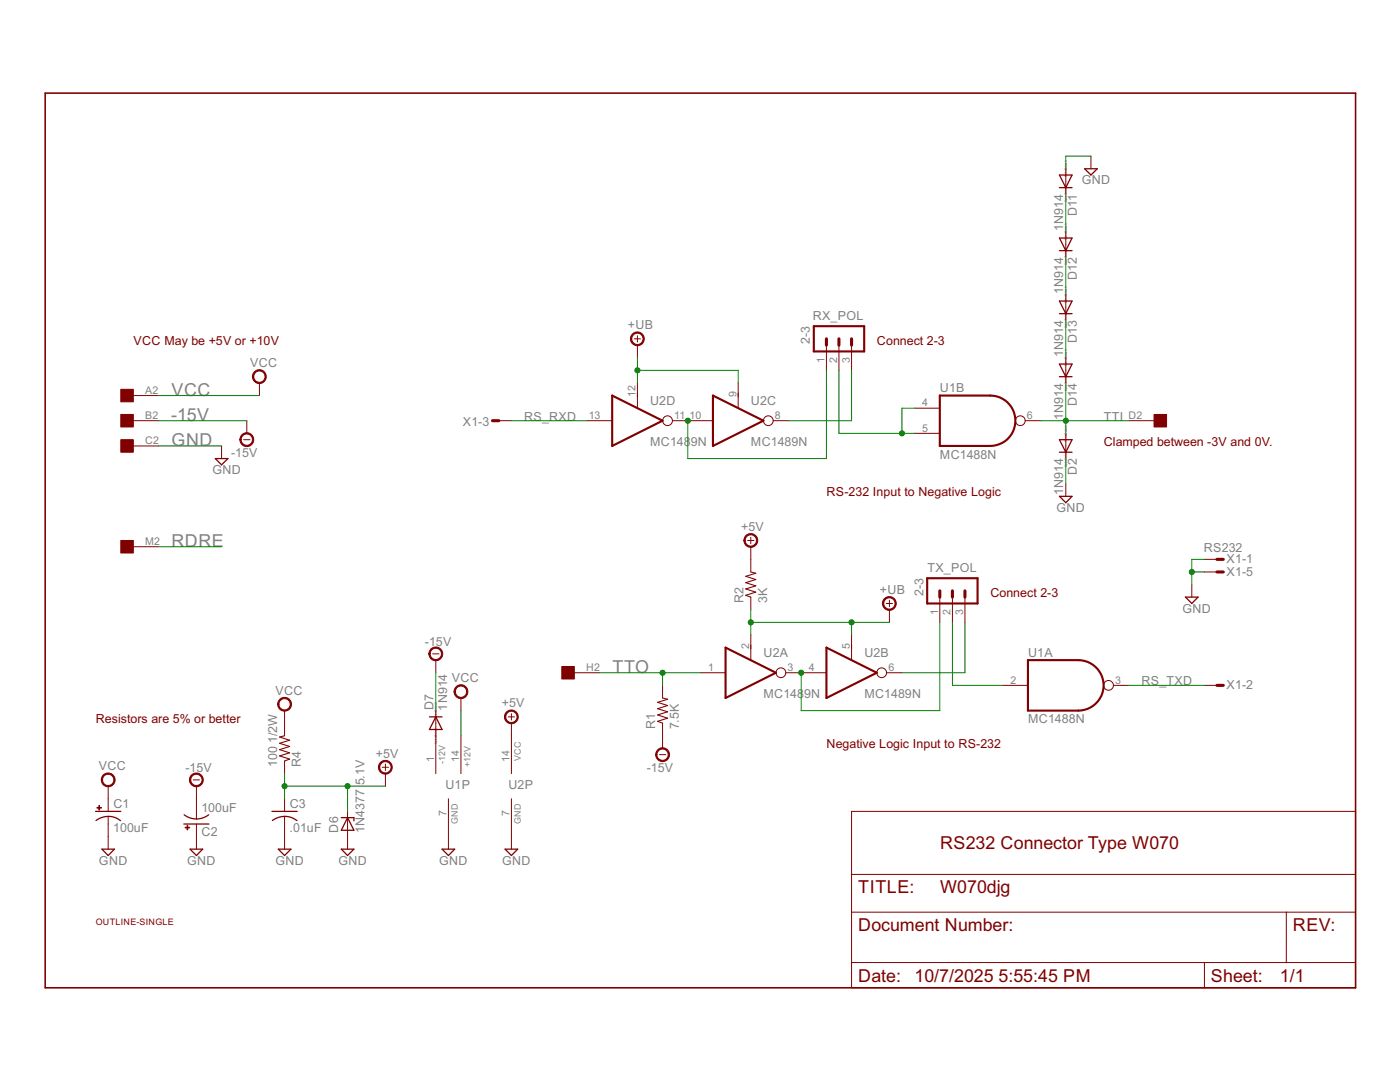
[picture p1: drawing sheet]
<svg xmlns="http://www.w3.org/2000/svg" width="279mm" height="216mm" viewBox="0 0 279 216" stroke-linecap="round" stroke-linejoin="round" font-family="sans-serif">
<defs><g id="words">
<g font-size="4" fill="#808080">
<text x="34.2" y="84">-15V</text>
<text x="34.2" y="78.9">VCC</text>
<text x="34.2" y="89">GND</text>
<text x="34.2" y="109.1">RDRE</text>
<text x="122.2" y="134.2">TTO</text>
</g>
<g font-size="4" fill="#800000">
<text x="187.6" y="169.4">RS232 Connector Type W070</text>
<text x="171.3" y="178.2">TITLE:</text>
<text x="187.6" y="178.2">W070djg</text>
<text x="171.3" y="185.8">Document Number:</text>
<text x="258" y="185.8">REV:</text>
<text x="171.3" y="195.8">Date: 10/7/2025</text>
<text x="199.3" y="195.8">5:55:45 PM</text>
<text x="241.7" y="195.8">Sheet:</text>
<text x="255.4" y="195.8">1/1</text>
</g>
<g font-size="2.8" fill="#808080">
<text x="215.9" y="36.8">GND</text>
<text x="212.2" y="46.1" transform="rotate(-90 212.2 46.1)">1N914</text>
<text x="214.9" y="43.1" transform="rotate(-90 214.9 43.1)">D11</text>
<text x="212.2" y="58.6" transform="rotate(-90 212.2 58.6)">1N914</text>
<text x="214.9" y="55.8" transform="rotate(-90 214.9 55.8)">D12</text>
<text x="125.3" y="65.7">+UB</text>
<text x="162.2" y="63.8">RX_POL</text>
<text x="161.6" y="68.7" transform="rotate(-90 161.6 68.7)">2-3</text>
<text x="212.2" y="71.2" transform="rotate(-90 212.2 71.2)">1N914</text>
<text x="214.9" y="68.4" transform="rotate(-90 214.9 68.4)">D13</text>
<text x="49.9" y="73.3">VCC</text>
<text x="104.6" y="84">RS_RXD</text>
<text x="129.8" y="80.8">U2D</text>
<text x="149.9" y="80.8">U2C</text>
<text x="187.6" y="78.3">U1B</text>
<text x="212.2" y="83.8" transform="rotate(-90 212.2 83.8)">1N914</text>
<text x="214.9" y="81" transform="rotate(-90 214.9 81)">D14</text>
<text x="220.3" y="84">TTI</text>
<text x="92.4" y="85">X1-3</text>
<text x="129.8" y="89">MC148</text>
<text x="137.8" y="89">9N</text>
<text x="149.9" y="89">MC1489N</text>
<text x="42.4" y="94.6">GND</text>
<text x="46.1" y="91.1">-15V</text>
<text x="187.6" y="91.5">MC1488N</text>
<text x="214.9" y="94.7" transform="rotate(-90 214.9 94.7)">D2</text>
<text x="212.2" y="98.9" transform="rotate(-90 212.2 98.9)">1N914</text>
<text x="147.9" y="106">+5V</text>
<text x="210.9" y="102.2">GND</text>
<text x="240.3" y="110.2">RS232</text>
<text x="244.8" y="112.4">X1-1</text>
<text x="175.6" y="118.5">+UB</text>
<text x="184.3" y="119" transform="rotate(-90 184.3 119)">2-3</text>
<text x="185.1" y="114.1">TX_POL</text>
<text x="244.8" y="114.9">X1-5</text>
<text x="148.4" y="120.4" transform="rotate(-90 148.4 120.4)">R2</text>
<text x="153.1" y="120.4" transform="rotate(-90 153.1 120.4)">3K</text>
<text x="236" y="122.3">GND</text>
<text x="84.8" y="128.8">-15V</text>
<text x="152.4" y="131.1">U2A</text>
<text x="172.5" y="131.1">U2B</text>
<text x="205.2" y="131.1">U1A</text>
<text x="90.2" y="136.1">VCC</text>
<text x="227.8" y="136.8">RS_TXD</text>
<text x="244.8" y="137.5">X1-2</text>
<text x="55" y="138.6">VCC</text>
<text x="86.5" y="141.7" transform="rotate(-90 86.5 141.7)">D7</text>
<text x="89.3" y="141.8" transform="rotate(-90 89.3 141.8)">1N914</text>
<text x="100.2" y="141.2">+5V</text>
<text x="152.4" y="139.3">MC148</text>
<text x="160.5" y="139.3">9N</text>
<text x="172.5" y="139.3">MC1489N</text>
<text x="55.3" y="148.3" transform="rotate(-90 55.3 148.3)">1/2W</text>
<text x="130.7" y="145.5" transform="rotate(-90 130.7 145.5)">R1</text>
<text x="135.5" y="145.6" transform="rotate(-90 135.5 145.6)">7.5K</text>
<text x="205.2" y="144.3">MC1488N</text>
<text x="19.7" y="153.7">VCC</text>
<text x="37" y="154">-15V</text>
<text x="55.3" y="153.1" transform="rotate(-90 55.3 153.1)">100</text>
<text x="60" y="153.1" transform="rotate(-90 60 153.1)">R4</text>
<text x="75" y="151.2">+5V</text>
<text x="129.1" y="154">-15V</text>
<text x="22.6" y="161.3">C1</text>
<text x="57.8" y="161.3">C3</text>
<text x="72.8" y="156.7" transform="rotate(-90 72.8 156.7)">5.1V</text>
<text x="88.9" y="157.5">U1P</text>
<text x="101.5" y="157.5">U2P</text>
<text x="22.6" y="166.1">100uF</text>
<text x="40.2" y="162">100uF</text>
<text x="40.2" y="166.8">C2</text>
<text x="57.8" y="166.1">.01uF</text>
<text x="67.5" y="166.1" transform="rotate(-90 67.5 166.1)">D6</text>
<text x="72.8" y="166.2" transform="rotate(-90 72.8 166.2)">1N4377</text>
<text x="19.7" y="172.6">GND</text>
<text x="37.3" y="172.6">GND</text>
<text x="55" y="172.6">GND</text>
<text x="67.5" y="172.6">GND</text>
<text x="87.6" y="172.6">GND</text>
<text x="100.2" y="172.6">GND</text>
</g>
<g font-size="2.8" fill="#800000">
<text x="26.7" y="68.9">VCC May be +5V or +10V</text>
<text x="175" y="68.9">Connect 2-3</text>
<text x="220.3" y="89">Clamped between -3V and 0V.</text>
<text x="165" y="99">RS-232 Input to Negative Logic</text>
<text x="197.7" y="119.2">Connect 2-3</text>
<text x="19.1" y="144.3">Resistors are 5% or better</text>
<text x="165" y="149.3">Negative Logic Input to RS-232</text>
</g>
<g font-size="2.4" fill="#808080">
<text x="164.6" y="72.4" transform="rotate(-90 164.6 72.4)">1</text>
<text x="167.1" y="72.4" transform="rotate(-90 167.1 72.4)">2</text>
<text x="169.6" y="72.4" transform="rotate(-90 169.6 72.4)">3</text>
<text x="29" y="83.6">B2</text>
<text x="29" y="78.6">A2</text>
<text x="117.5" y="83.6">13</text>
<text x="126.9" y="79.1" transform="rotate(-90 126.9 79.1)">12</text>
<text x="134.5" y="83.6">11</text>
<text x="137.6" y="83.6">10</text>
<text x="147" y="79.1" transform="rotate(-90 147 79.1)">9</text>
<text x="154.7" y="83.6">8</text>
<text x="184.1" y="81.1">4</text>
<text x="205" y="83.6">6</text>
<text x="225.2" y="83.6">D2</text>
<text x="29" y="88.6">C2</text>
<text x="184.1" y="86.1">5</text>
<text x="29" y="108.7">M2</text>
<text x="187.2" y="122.7" transform="rotate(-90 187.2 122.7)">1</text>
<text x="189.7" y="122.7" transform="rotate(-90 189.7 122.7)">2</text>
<text x="192.2" y="122.7" transform="rotate(-90 192.2 122.7)">3</text>
<text x="149.5" y="129.4" transform="rotate(-90 149.5 129.4)">2</text>
<text x="169.6" y="129.4" transform="rotate(-90 169.6 129.4)">5</text>
<text x="117" y="133.9">H2</text>
<text x="141.3" y="133.9">1</text>
<text x="157.2" y="133.9">3</text>
<text x="161.4" y="133.9">4</text>
<text x="177.3" y="133.9">6</text>
<text x="201.7" y="136.4">2</text>
<text x="222.6" y="136.4">3</text>
<text x="86.6" y="152" transform="rotate(-90 86.6 152)">1</text>
<text x="91.6" y="152" transform="rotate(-90 91.6 152)">14</text>
<text x="101.7" y="152" transform="rotate(-90 101.7 152)">14</text>
<text x="89.1" y="162.9" transform="rotate(-90 89.1 162.9)">7</text>
<text x="101.7" y="162.9" transform="rotate(-90 101.7 162.9)">7</text>
</g>
<g font-size="2" fill="#808080">
<text x="88.9" y="152.5" transform="rotate(-90 88.9 152.5)">-12V</text>
<text x="93.9" y="153.1" transform="rotate(-90 93.9 153.1)">+12V</text>
<text x="103.9" y="151.8" transform="rotate(-90 103.9 151.8)">VCC</text>
<text x="91.4" y="164.4" transform="rotate(-90 91.4 164.4)">GND</text>
<text x="103.9" y="164.4" transform="rotate(-90 103.9 164.4)">GND</text>
</g>
<text font-size="2" fill="#800000" x="19.1" y="184.5">OUTLINE-SINGLE</text>
<g font-size=".7" fill="#800080">
<text x="212.9" y="35.3" transform="rotate(-90 212.9 35.3)">SpiceOrder 1</text>
<text x="212.9" y="40.3" transform="rotate(-90 212.9 40.3)">SpiceOrder 2</text>
<text x="212.9" y="47.9" transform="rotate(-90 212.9 47.9)">SpiceOrder 1</text>
<text x="212.9" y="52.9" transform="rotate(-90 212.9 52.9)">SpiceOrder 2</text>
<text x="212.9" y="65.5" transform="rotate(-90 212.9 65.5)">SpiceOrder 2</text>
<text x="212.9" y="60.5" transform="rotate(-90 212.9 60.5)">SpiceOrder 1</text>
<text x="212.9" y="73" transform="rotate(-90 212.9 73)">SpiceOrder 1</text>
<text x="212.9" y="78.1" transform="rotate(-90 212.9 78.1)">SpiceOrder 2</text>
<text x="212.9" y="88.1" transform="rotate(-90 212.9 88.1)">SpiceOrder 1</text>
<text x="212.9" y="93.1" transform="rotate(-90 212.9 93.1)">SpiceOrder 2</text>
<text x="87.2" y="143.4" transform="rotate(-90 87.2 143.4)">SpiceOrder 2</text>
<text x="87.2" y="148.4" transform="rotate(-90 87.2 148.4)">SpiceOrder</text>
<text x="87.2" y="145.5" transform="rotate(-90 87.2 145.5)">1</text>
</g>
</g></defs>
<g fill="#800000" stroke="#800000" stroke-width=".2">
<path d="M24.1 107.8h2.5v2.5h-2.5z"/>
<path d="M112.1 133h2.5v2.5h-2.5z"/>
<path d="M230.3 82.7h2.5v2.5h-2.5z"/>
<path d="M24.1 87.7h2.5v2.5h-2.5z"/>
<path d="M24.1 82.7h2.5v2.5h-2.5z"/>
<path d="M24.1 77.7h2.5v2.5h-2.5z"/>
<path d="M19.3 161.1h.9v.1h-.9z"/>
<path d="M19.7 160.7h.2v.9h-.2z"/>
<path d="M37 165.1h.8v.1h-.8z"/>
<path d="M37.3 164.7h.2v.9h-.2z"/>
</g>
<g fill="none" stroke="#800000" stroke-width=".2">
<path d="M212.7 33.7v5M217.7 31.2v2.5M212.7 46.2v5.1M212.7 58.8v5M26.6 78.9h5M51.8 76.4v2.5M126.6 67.6h1.2M127.2 67v1.2M127.2 68.9v2.5M127.2 76.4v5M147.3 76.4v5M164.9 68.9v5"/>
<path d="M167.4 68.9v5M169.9 68.9v5M212.7 71.4v5M26.6 83.9h5M26.6 89h5M44.2 89v2.5M48.6 87.7h1.3M49.3 83.9v2.6M99.5 83.9h2.6M117.1 83.9h5.1M134.2 83.9h8.1M154.3 83.9h3.1"/>
<path d="M182.5 81.4h5.1M182.5 86.5h5.1M204.6 83.9h3.1M212.7 86.5v5M212.7 96.5v2.5M225.3 83.9h5M26.6 109.1h5M149.2 107.8h1.3M149.8 107.2v1.3M149.8 109.1v5M149.8 119.1v2.6M177.5 119.8v1.3"/>
<path d="M187.6 119.1v5.1M190.1 119.1v5.1M192.6 119.1v5.1M237.8 116.6v2.5M240.4 111.6h2.5M240.4 114.1h2.5M86.3 130.5h1.3M87 131.7v2.5M92 139.3v2.5M114.6 134.2h5.1M132.2 136.8v2.5M139.8 134.2h5"/>
<path d="M149.8 126.7v5M156.8 134.2h8.1M169.9 126.7v5M176.9 120.4h1.2M176.9 134.2h3.1M177.5 121.7v2.5M200.1 136.8h5M222.2 136.8h3.1M240.4 136.8h2.5M21.6 156.9v5M38.6 155.6h1.2M39.2 156.9v6.5"/>
<path d="M56.8 141.8v5M56.8 151.8v2.6M56.8 159.4v2.5M76.3 153.1h1.2M76.9 152.5v1.2M76.9 154.4v2.5M87 141.8v12.6M89.5 159.4v10M92 146.8v7.6M101.4 143h1.3M102.1 142.4v1.3M102.1 144.3v10.1"/>
<path d="M102.1 159.4v10M131.6 150.6h1.3M132.2 144.3v5M21.6 162.9v6.5M39.2 164.4v5M56.8 162.9v6.5M69.4 161.9v7.5M169.9 161.9h100.6v35.2h-100.6zM169.9 174.5h100.6M169.9 182h100.6M169.9 192.1h100.6M240.4 192.1v5"/>
<path d="M256.7 182v10.1"/>
<circle cx="133.2" cy="83.9" r=".97"/>
<circle cx="153.3" cy="83.9" r=".97"/>
<circle cx="203.6" cy="83.9" r=".97"/>
<circle cx="155.9" cy="134.2" r=".97"/>
<circle cx="176" cy="134.2" r=".97"/>
<circle cx="221.2" cy="136.8" r=".97"/>
</g>
<path d="M9 18.6h261.5v178.5h-261.5z" fill="none" stroke="#800000" stroke-width=".32"/>
<g fill="#800000" stroke="#800000" stroke-width=".2">
<path d="M50.8 74.2a1.38 1.38 0 0 1 2.1 .3 1.38 1.38 0 0 1-.8 2 1.38 1.38 0 0 1-1.7-1.3h.2a1.14 1.14 0 0 1 1.6-1.1 1.14 1.14 0 0 1 .3 1.9 1.14 1.14 0 0 1-1.8-.6l-.1-.2h-.2z" fill-rule="evenodd"/>
<path d="M48.2 86.8a1.39 1.39 0 0 1 2.2 .2 1.39 1.39 0 0 1-.8 2.1 1.39 1.39 0 0 1-1.7-1.4h.2a1.14 1.14 0 0 1 1.6-1 1.14 1.14 0 0 1 .3 1.9 1.14 1.14 0 0 1-1.8-.6l-.1-.3h-.2z" fill-rule="evenodd"/>
<path d="M20.6 154.7a1.39 1.39 0 0 1 2.2 .2 1.39 1.39 0 0 1-.8 2 1.39 1.39 0 0 1-1.8-1.3h.3a1.13 1.13 0 0 1 1.6-.9 1.13 1.13 0 0 1 .2 1.9 1.13 1.13 0 0 1-1.8-.7v-.3h-.3z" fill-rule="evenodd"/>
<path d="M38.2 154.7a1.38 1.38 0 0 1 2.2 .2 1.38 1.38 0 0 1-.8 2 1.38 1.38 0 0 1-1.8-1.3h.3a1.14 1.14 0 0 1 1.5-1.1 1.14 1.14 0 0 1 .3 1.9 1.14 1.14 0 0 1-1.8-.5v-.3h-.3z" fill-rule="evenodd"/>
<path d="M55.8 139.6a1.38 1.38 0 0 1 2.2 .2 1.38 1.38 0 0 1-.8 2.1 1.38 1.38 0 0 1-1.8-1.4h.3a1.13 1.13 0 0 1 1.6-.9 1.13 1.13 0 0 1 .2 1.9 1.13 1.13 0 0 1-1.8-.7v-.3h-.3z" fill-rule="evenodd"/>
<path d="M75.9 152.1a1.38 1.38 0 0 1 2.2 .3 1.38 1.38 0 0 1-.8 2 1.38 1.38 0 0 1-1.8-1.3h.3a1.14 1.14 0 0 1 1.6-1.1 1.14 1.14 0 0 1 .3 1.9 1.14 1.14 0 0 1-1.9-.5v-.3h-.3z" fill-rule="evenodd"/>
<path d="M148.8 106.9a1.39 1.39 0 0 1 2.2 .2 1.39 1.39 0 0 1-.8 2.1 1.39 1.39 0 0 1-1.8-1.4h.3a1.14 1.14 0 0 1 1.6-1 1.14 1.14 0 0 1 .3 1.9 1.14 1.14 0 0 1-1.9-.6v-.3h-.3z" fill-rule="evenodd"/>
<path d="M131.2 149.6a1.38 1.38 0 0 1 2.2 .3 1.38 1.38 0 0 1-.8 2 1.38 1.38 0 0 1-1.7-1.3h.2a1.13 1.13 0 0 1 1.7-.9 1.13 1.13 0 0 1 .1 1.9 1.13 1.13 0 0 1-1.8-.7v-.3h-.2z" fill-rule="evenodd"/>
<path d="M86 129.5a1.39 1.39 0 0 1 2.2 .3 1.39 1.39 0 0 1-.9 2 1.39 1.39 0 0 1-1.7-1.3h.2a1.14 1.14 0 0 1 1.6-1.1 1.14 1.14 0 0 1 .3 1.9 1.14 1.14 0 0 1-1.8-.6l-.1-.2h-.2z" fill-rule="evenodd"/>
<path d="M91 137.1a1.38 1.38 0 0 1 2.2 .2 1.38 1.38 0 0 1-.9 2.1 1.38 1.38 0 0 1-1.7-1.4h.3a1.12 1.12 0 0 1 1.6-1 1.12 1.12 0 0 1 .2 1.9 1.12 1.12 0 0 1-1.8-.6v-.3h-.3z" fill-rule="evenodd"/>
<path d="M176.5 119.5a1.38 1.38 0 0 1 2.2 .2 1.38 1.38 0 0 1-.8 2 1.38 1.38 0 0 1-1.8-1.3h.3a1.14 1.14 0 0 1 1.6-1.1 1.14 1.14 0 0 1 .2 1.9 1.14 1.14 0 0 1-1.8-.5v-.3h-.3z" fill-rule="evenodd"/>
<path d="M126.2 66.7a1.38 1.38 0 0 1 2.2 .2 1.38 1.38 0 0 1-.9 2.1 1.38 1.38 0 0 1-1.7-1.4h.3a1.14 1.14 0 0 1 1.6-1 1.14 1.14 0 0 1 .2 1.9 1.14 1.14 0 0 1-1.8-.6v-.3h-.3z" fill-rule="evenodd"/>
<path d="M101 142.1a1.38 1.38 0 0 1 2.2 .2 1.38 1.38 0 0 1-.8 2.1 1.38 1.38 0 0 1-1.7-1.4h.2a1.14 1.14 0 0 1 1.6-1 1.14 1.14 0 0 1 .3 1.9 1.14 1.14 0 0 1-1.8-.6l-.1-.3h-.2z" fill-rule="evenodd"/>
</g>
<g fill="none" stroke="#800000" stroke-width=".25">
<path d="M211.4 34.9h2.6l-1.3 2.5zM211.4 37.4h2.6M216.5 33.7h2.5l-1.3 1.2zM211.4 47.5h2.6l-1.3 2.5zM211.4 50h2.6M211.4 60.1h2.6l-1.3 2.5zM211.4 62.6h2.6M211.4 72.6h2.6l-1.3 2.6zM211.4 75.2h2.6M43 91.5h2.5l-1.3 1.3zM211.4 87.7h2.6l-1.3 2.5zM211.4 90.2h2.6"/>
<path d="M211.4 99h2.6l-1.3 1.3zM236.6 119.1h2.5l-1.3 1.3zM85.7 143h2.5M87 143l1.2 2.6h-2.5zM19.1 161.9h5M19.2 163.7a4 4 0 0 1 4.8 0M20.3 169.4h2.5l-1.2 1.3zM36.7 164.4h5M36.7 162.6l1 .5 1.5 .3M37.9 169.4h2.5l-1.2 1.3zM41.7 162.6l-1 .5-1.5 .3M54.3 161.9h5"/>
<path d="M54.4 163.7a4 4 0 0 1 4.9 0M55.5 169.4h2.6l-1.3 1.3zM68.1 169.4h2.5l-1.2 1.3zM68.1 163.2h2.5v.6M69.4 163.2l1.2 2.5h-2.5zM88.2 169.4h2.5l-1.2 1.3zM100.8 169.4h2.5l-1.2 1.3z"/>
</g>
<path d="M149.8 114.1l1 .3-2 .6 2 .6-2 .7 2 .6-2 .6 2 .7-2 .6 1 .3M132.2 139.3l1 .2-2 .6 2 .7-2 .6 2 .6-2 .7 2 .6-2 .6 1 .4M56.8 146.8l-1 .3 2 .6-2 .6 2 .6-2 .7 2 .6-2 .6 2 .7-1 .3" fill="none" stroke="#800000" stroke-width=".21"/>
<path d="M122.2 78.9l10 5-10 5.1zM142.3 78.9l10.1 5-10.1 5.1zM162.4 65.1h10.1v5h-10.1zM187.6 78.9h10a5 5 0 0 1 5 5.1 5 5 0 0 1-5 5h-10zM185 115.4h10.1v5h-10.1zM144.8 129.2l10.1 5-10.1 5.1zM164.9 129.2l10.1 5-10.1 5.1zM205.1 131.7h10.1a5 5 0 0 1 5 5.1 5 5 0 0 1-5 5h-10.1z" fill="none" stroke="#800000" stroke-width=".42"/>
<path d="M164.9 67.6v1.3M167.4 67.6v1.3M169.9 67.6v1.3M98.3 83.9h1.2M187.6 117.9v1.2M190.1 117.9v1.2M192.6 117.9v1.2M242.9 111.6h1.2M242.9 114.1h1.2M242.9 136.8h1.2" fill="none" stroke="#800000" stroke-width=".61"/>
<g fill="none" stroke="#008000" stroke-width=".2">
<path d="M212.7 38.7v7.5M217.7 31.2h-5v2.5M212.7 51.3v7.5M31.6 78.9h20.2M127.2 71.4v5M127.2 73.9h20.1v2.5M164.9 73.9v17.6h-27.6v-7.6M167.4 73.9v12.6h15.1M169.9 73.9v10h-12.5M212.7 63.8v7.6M212.7 76.4v10.1M31.6 83.9h17.7"/>
<path d="M31.6 89h12.6M102.1 83.9h15M182.5 81.4h-2.5v5.1M207.7 83.9h17.6M212.7 91.5v5M31.6 109.1h12.6M237.8 114.1h2.6M240.4 111.6h-2.6v5M87 134.2v7.6M119.7 134.2h20.1M132.2 134.2v2.6M149.8 121.7v5"/>
<path d="M149.8 124.2h27.7M169.9 124.2v2.5M187.6 124.2v17.6h-27.7v-7.6M190.1 124.2v12.6h10M192.6 124.2v10h-12.6M225.3 136.8h15.1M56.8 154.4v5M56.8 156.9h20.1M69.4 156.9v5M92 141.8v5"/>
</g>
<g fill="#008000" stroke="#008000" stroke-width=".2">
<circle cx="237.8" cy="114.1" r=".51"/>
<circle cx="132.2" cy="134.2" r=".51"/>
<circle cx="212.7" cy="83.9" r=".51"/>
<circle cx="56.8" cy="156.9" r=".51"/>
<circle cx="69.4" cy="156.9" r=".51"/>
<circle cx="137.3" cy="83.9" r=".51"/>
<circle cx="159.9" cy="134.2" r=".51"/>
<circle cx="149.8" cy="124.2" r=".51"/>
<circle cx="169.9" cy="124.2" r=".51"/>
<circle cx="127.2" cy="73.9" r=".51"/>
<circle cx="180" cy="86.5" r=".51"/>
</g>
<use href="#words"/>
</svg>
